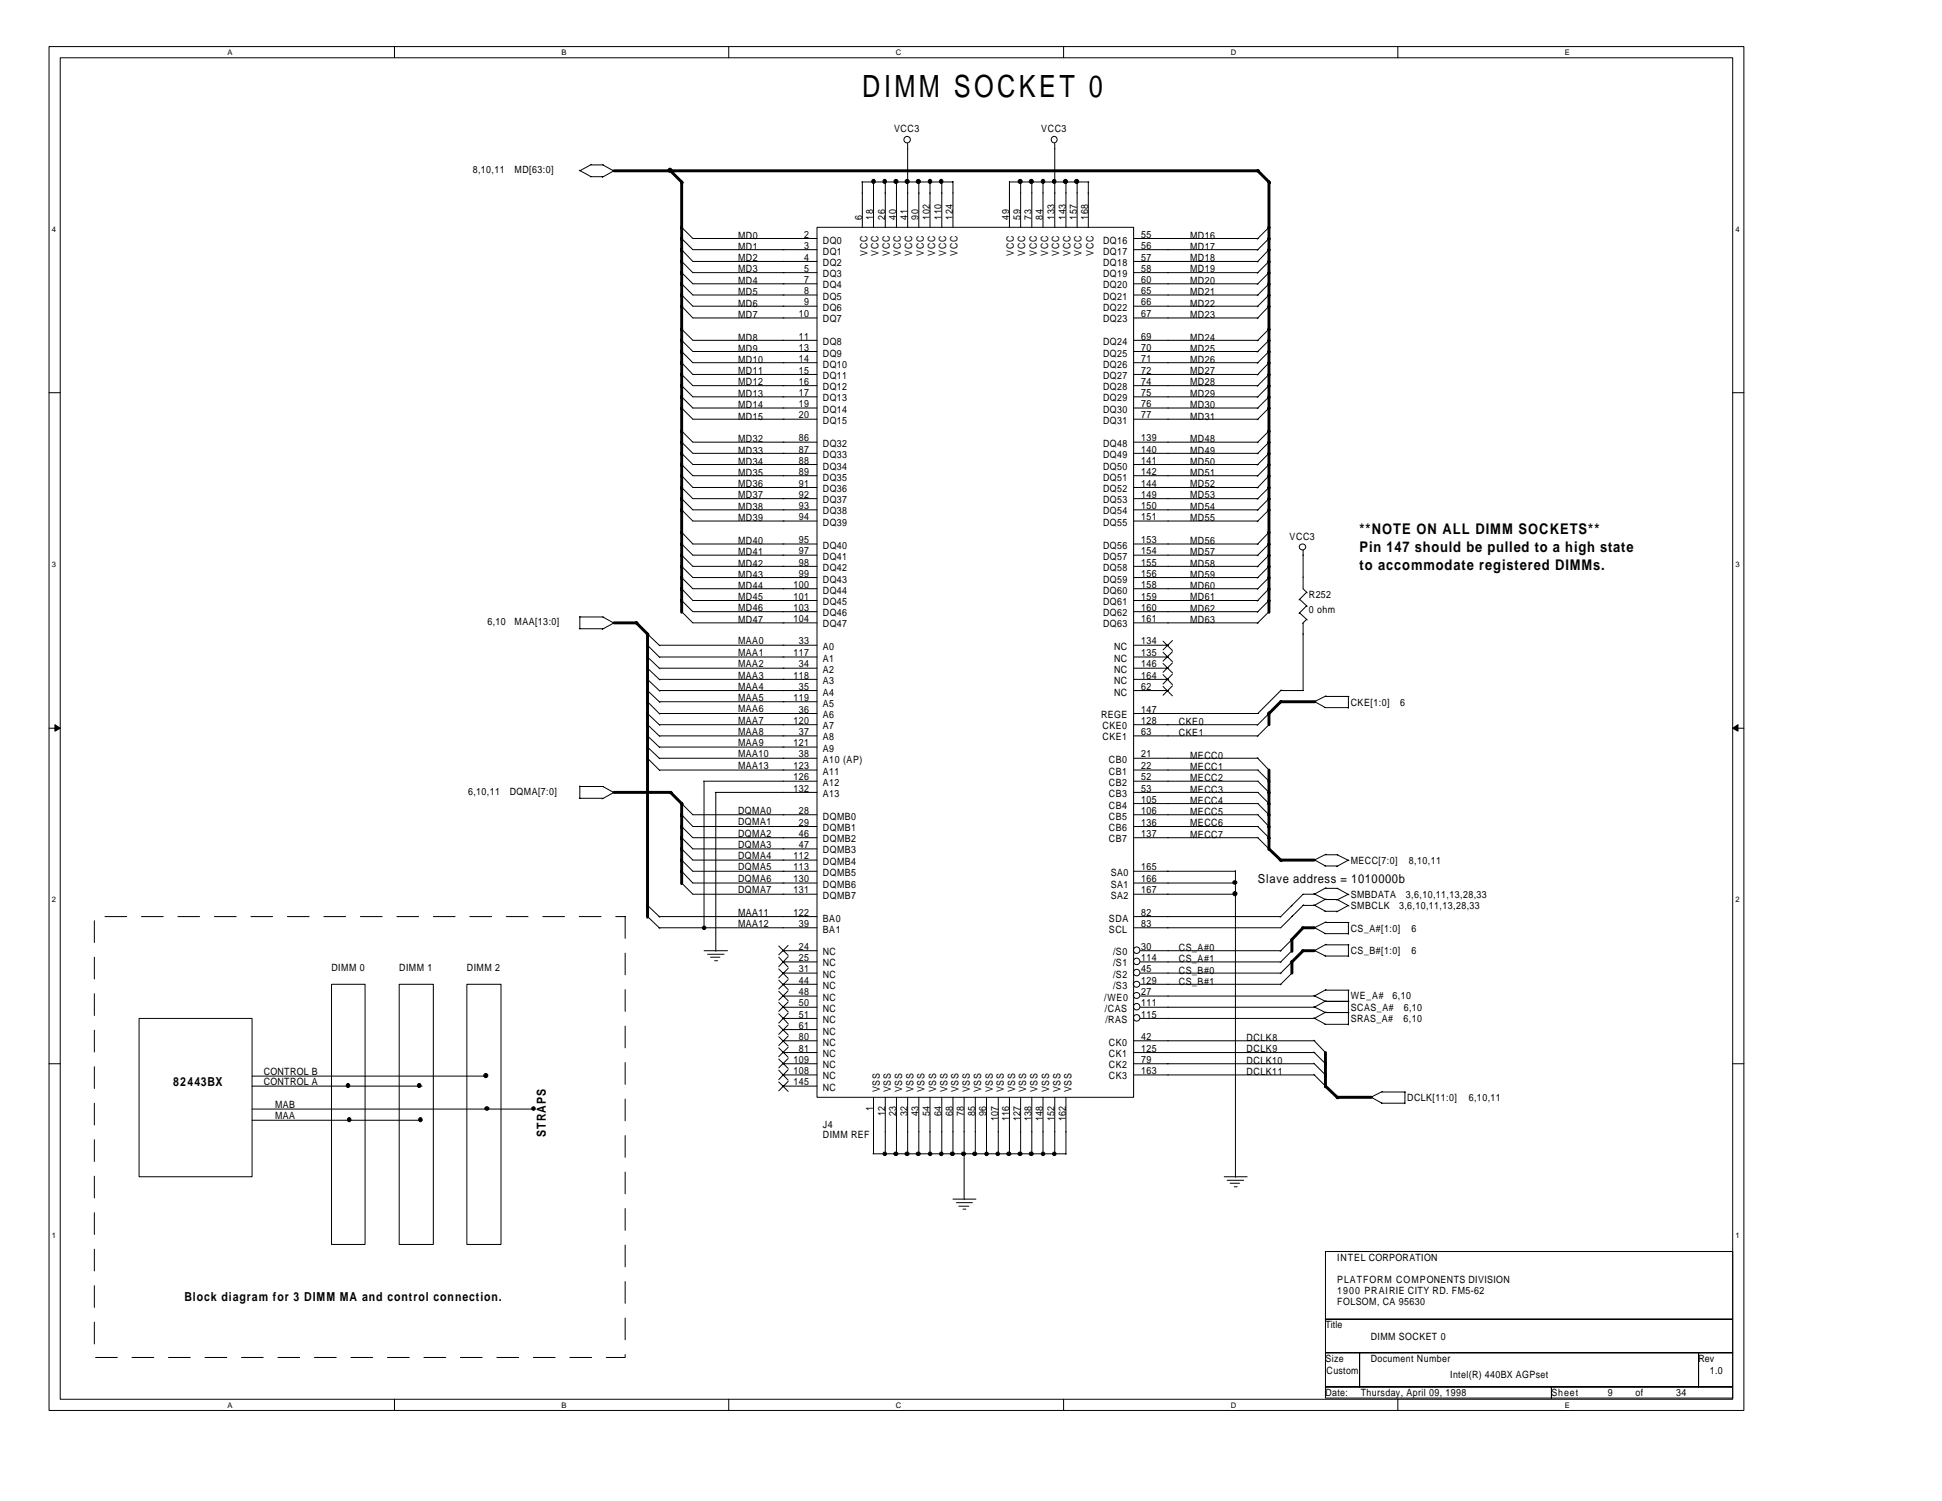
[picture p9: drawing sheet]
<svg xmlns="http://www.w3.org/2000/svg" width="279mm" height="216mm" viewBox="0 0 279 216" stroke-linecap="round" stroke-linejoin="round" font-family="sans-serif">
<defs><g id="words">
<text font-size="4.4" x="124.1" y="14">DIMM SOCKET 0</text>
<g font-size="2.1">
<text x="195.6" y="76.9">**NOTE ON ALL DIMM SOCKETS**</text>
<text x="195.6" y="79.4">Pin 147 should be pulled to a high state</text>
<text x="195.6" y="81.9">to accommodate registered DIMMs.</text>
</g>
<g font-size="1.8">
<text x="181" y="127">Slave address = 1010000b</text>
<text x="24.9" y="156.2">82443BX</text>
<text x="78.5" y="163.6" transform="rotate(-90 78.5 163.6)">STRAPS</text>
<text x="26.5" y="187.1">Block diagram for 3 DIMM MA and control connection.</text>
</g>
<g font-size="1.4">
<text x="128.6" y="19">VCC3</text>
<text x="149.8" y="19">VCC3</text>
<text x="68" y="24.9">8,10,11</text>
<text x="74" y="24.9">MD[63:0]</text>
<text x="106.2" y="34.4">MD0</text>
<text x="106.2" y="36">MD1</text>
<text x="115.7" y="34.2">2</text>
<text x="115.7" y="35.8">3</text>
<text x="118.4" y="35">DQ0</text>
<text x="124" y="31.6" transform="rotate(-90 124 31.6)">6</text>
<text x="125.6" y="31.6" transform="rotate(-90 125.6 31.6)">18</text>
<text x="127.3" y="31.6" transform="rotate(-90 127.3 31.6)">26</text>
<text x="128.9" y="31.6" transform="rotate(-90 128.9 31.6)">40</text>
<text x="130.6" y="31.6" transform="rotate(-90 130.6 31.6)">41</text>
<text x="132.2" y="31.6" transform="rotate(-90 132.2 31.6)">90</text>
<text x="133.8" y="31.6" transform="rotate(-90 133.8 31.6)">102</text>
<text x="135.5" y="31.6" transform="rotate(-90 135.5 31.6)">110</text>
<text x="137.1" y="31.6" transform="rotate(-90 137.1 31.6)">124</text>
<text x="145.2" y="31.6" transform="rotate(-90 145.2 31.6)">49</text>
<text x="146.8" y="31.6" transform="rotate(-90 146.8 31.6)">59</text>
<text x="148.4" y="31.6" transform="rotate(-90 148.4 31.6)">73</text>
<text x="150" y="31.6" transform="rotate(-90 150 31.6)">84</text>
<text x="151.7" y="31.6" transform="rotate(-90 151.7 31.6)">133</text>
<text x="153.3" y="31.6" transform="rotate(-90 153.3 31.6)">143</text>
<text x="154.9" y="31.6" transform="rotate(-90 154.9 31.6)">157</text>
<text x="156.6" y="31.6" transform="rotate(-90 156.6 31.6)">168</text>
<text x="158.7" y="35">DQ16</text>
<text x="164.2" y="34.2">55</text>
<text x="164.2" y="35.8">56</text>
<text x="171.2" y="34.4">MD16</text>
<text x="171.2" y="36">MD17</text>
<text x="106.2" y="40.9">MD4</text>
<text x="106.2" y="37.6">MD2</text>
<text x="106.2" y="39.2">MD3</text>
<text x="115.7" y="37.5">4</text>
<text x="115.7" y="39.1">5</text>
<text x="115.7" y="40.7">7</text>
<text x="118.4" y="36.6">DQ1</text>
<text x="118.4" y="38.3">DQ2</text>
<text x="118.4" y="39.9">DQ3</text>
<text x="118.4" y="41.5">DQ4</text>
<text x="124.8" y="36.8" transform="rotate(-90 124.8 36.8)">VCC</text>
<text x="126.4" y="36.8" transform="rotate(-90 126.4 36.8)">VCC</text>
<text x="128" y="36.8" transform="rotate(-90 128 36.8)">VCC</text>
<text x="129.6" y="36.8" transform="rotate(-90 129.6 36.8)">VCC</text>
<text x="131.2" y="36.8" transform="rotate(-90 131.2 36.8)">VCC</text>
<text x="132.9" y="36.8" transform="rotate(-90 132.9 36.8)">VCC</text>
<text x="134.5" y="36.8" transform="rotate(-90 134.5 36.8)">VCC</text>
<text x="136.1" y="36.8" transform="rotate(-90 136.1 36.8)">VCC</text>
<text x="137.8" y="36.8" transform="rotate(-90 137.8 36.8)">VCC</text>
<text x="145.9" y="36.8" transform="rotate(-90 145.9 36.8)">VCC</text>
<text x="147.5" y="36.8" transform="rotate(-90 147.5 36.8)">VCC</text>
<text x="149.2" y="36.8" transform="rotate(-90 149.2 36.8)">VCC</text>
<text x="150.8" y="36.8" transform="rotate(-90 150.8 36.8)">VCC</text>
<text x="152.4" y="36.8" transform="rotate(-90 152.4 36.8)">VCC</text>
<text x="154" y="36.8" transform="rotate(-90 154 36.8)">VCC</text>
<text x="155.6" y="36.8" transform="rotate(-90 155.6 36.8)">VCC</text>
<text x="157.3" y="36.8" transform="rotate(-90 157.3 36.8)">VCC</text>
<text x="158.7" y="36.6">DQ17</text>
<text x="158.7" y="38.3">DQ18</text>
<text x="158.7" y="39.9">DQ19</text>
<text x="158.7" y="41.5">DQ20</text>
<text x="164.2" y="37.5">57</text>
<text x="164.2" y="39.1">58</text>
<text x="164.2" y="40.7">60</text>
<text x="171.2" y="37.6">MD18</text>
<text x="171.2" y="39.2">MD19</text>
<text x="171.2" y="40.9">MD20</text>
<text x="106.2" y="42.5">MD5</text>
<text x="106.2" y="44.1">MD6</text>
<text x="106.2" y="45.7">MD7</text>
<text x="114.9" y="45.6">10</text>
<text x="115.7" y="42.3">8</text>
<text x="115.7" y="43.9">9</text>
<text x="118.4" y="43.2">DQ5</text>
<text x="118.4" y="44.8">DQ6</text>
<text x="118.4" y="46.4">DQ7</text>
<text x="158.7" y="43.2">DQ21</text>
<text x="158.7" y="44.8">DQ22</text>
<text x="158.7" y="46.4">DQ23</text>
<text x="164.2" y="42.3">65</text>
<text x="164.2" y="43.9">66</text>
<text x="164.2" y="45.6">67</text>
<text x="171.2" y="45.7">MD23</text>
<text x="171.2" y="42.5">MD21</text>
<text x="171.2" y="44.1">MD22</text>
<text x="106.2" y="53.8">MD11</text>
<text x="106.2" y="50.6">MD9</text>
<text x="106.2" y="49">MD8</text>
<text x="106.2" y="52.2">MD10</text>
<text x="114.9" y="48.8">11</text>
<text x="114.9" y="50.4">13</text>
<text x="114.9" y="52.1">14</text>
<text x="114.9" y="53.8">15</text>
<text x="118.4" y="49.6">DQ8</text>
<text x="118.4" y="51.3">DQ9</text>
<text x="118.4" y="52.9">DQ10</text>
<text x="158.7" y="49.6">DQ24</text>
<text x="158.7" y="51.3">DQ25</text>
<text x="158.7" y="52.9">DQ26</text>
<text x="164.2" y="48.8">69</text>
<text x="164.2" y="50.4">70</text>
<text x="164.2" y="52.1">71</text>
<text x="164.2" y="53.8">72</text>
<text x="171.2" y="50.6">MD25</text>
<text x="171.2" y="49">MD24</text>
<text x="171.2" y="53.8">MD27</text>
<text x="171.2" y="52.2">MD26</text>
<text x="106.2" y="55.4">MD12</text>
<text x="106.2" y="57.1">MD13</text>
<text x="106.2" y="58.7">MD14</text>
<text x="114.9" y="55.4">16</text>
<text x="114.9" y="57">17</text>
<text x="114.9" y="58.6">19</text>
<text x="118.4" y="54.5">DQ11</text>
<text x="118.4" y="56.1">DQ12</text>
<text x="118.4" y="57.7">DQ13</text>
<text x="118.4" y="59.4">DQ14</text>
<text x="158.7" y="54.5">DQ27</text>
<text x="158.7" y="56.1">DQ28</text>
<text x="158.7" y="57.7">DQ29</text>
<text x="158.7" y="59.4">DQ30</text>
<text x="164.2" y="55.4">74</text>
<text x="164.2" y="57">75</text>
<text x="164.2" y="58.6">76</text>
<text x="171.2" y="57.1">MD29</text>
<text x="171.2" y="55.4">MD28</text>
<text x="171.2" y="58.7">MD30</text>
<text x="106.2" y="60.4">MD15</text>
<text x="106.2" y="63.6">MD32</text>
<text x="106.2" y="65.3">MD33</text>
<text x="114.9" y="60.2">20</text>
<text x="114.9" y="63.5">86</text>
<text x="114.9" y="65.1">87</text>
<text x="118.4" y="61">DQ15</text>
<text x="118.4" y="64.3">DQ32</text>
<text x="118.4" y="65.9">DQ33</text>
<text x="158.7" y="61">DQ31</text>
<text x="158.7" y="64.3">DQ48</text>
<text x="158.7" y="65.9">DQ49</text>
<text x="164.2" y="60.2">77</text>
<text x="164.2" y="63.5">139</text>
<text x="164.2" y="65.1">140</text>
<text x="171.2" y="65.3">MD49</text>
<text x="171.2" y="60.4">MD31</text>
<text x="171.2" y="63.6">MD48</text>
<text x="106.2" y="68.5">MD35</text>
<text x="106.2" y="66.9">MD34</text>
<text x="106.2" y="71.7">MD37</text>
<text x="106.2" y="70.1">MD36</text>
<text x="114.9" y="66.7">88</text>
<text x="114.9" y="68.3">89</text>
<text x="114.9" y="70">91</text>
<text x="114.9" y="71.6">92</text>
<text x="118.4" y="67.6">DQ34</text>
<text x="118.4" y="69.2">DQ35</text>
<text x="118.4" y="70.8">DQ36</text>
<text x="158.7" y="67.6">DQ50</text>
<text x="158.7" y="69.2">DQ51</text>
<text x="158.7" y="70.8">DQ52</text>
<text x="164.2" y="66.7">141</text>
<text x="164.2" y="68.3">142</text>
<text x="164.2" y="70">144</text>
<text x="164.2" y="71.6">149</text>
<text x="171.2" y="70.1">MD52</text>
<text x="171.2" y="66.9">MD50</text>
<text x="171.2" y="68.5">MD51</text>
<text x="171.2" y="71.7">MD53</text>
<text x="106.2" y="73.4">MD38</text>
<text x="106.2" y="75">MD39</text>
<text x="114.9" y="73.2">93</text>
<text x="114.9" y="74.8">94</text>
<text x="118.4" y="72.4">DQ37</text>
<text x="118.4" y="74">DQ38</text>
<text x="118.4" y="75.7">DQ39</text>
<text x="158.7" y="72.4">DQ53</text>
<text x="158.7" y="74">DQ54</text>
<text x="158.7" y="75.7">DQ55</text>
<text x="164.2" y="73.2">150</text>
<text x="164.2" y="74.8">151</text>
<text x="171.2" y="75">MD55</text>
<text x="171.2" y="73.4">MD54</text>
<text x="185.5" y="77.6">VCC3</text>
<text x="106.2" y="78.2">MD40</text>
<text x="106.2" y="81.5">MD42</text>
<text x="106.2" y="83.1">MD43</text>
<text x="106.2" y="79.8">MD41</text>
<text x="114.9" y="78.1">95</text>
<text x="114.9" y="79.7">97</text>
<text x="114.9" y="81.4">98</text>
<text x="114.9" y="83">99</text>
<text x="118.4" y="78.9">DQ40</text>
<text x="118.4" y="80.5">DQ41</text>
<text x="118.4" y="82.1">DQ42</text>
<text x="118.4" y="83.8">DQ43</text>
<text x="158.7" y="78.9">DQ56</text>
<text x="158.7" y="80.5">DQ57</text>
<text x="158.7" y="82.1">DQ58</text>
<text x="158.7" y="83.8">DQ59</text>
<text x="164.2" y="78.1">153</text>
<text x="164.2" y="79.7">154</text>
<text x="164.2" y="81.4">155</text>
<text x="164.2" y="83">156</text>
<text x="171.2" y="79.8">MD57</text>
<text x="171.2" y="81.5">MD58</text>
<text x="171.2" y="78.2">MD56</text>
<text x="171.2" y="83.1">MD59</text>
<text x="70.1" y="89.9">6,10</text>
<text x="74" y="89.9">MAA[13:0]</text>
<text x="106.2" y="89.7">MD47</text>
<text x="106.2" y="86.3">MD45</text>
<text x="106.2" y="88">MD46</text>
<text x="106.2" y="84.7">MD44</text>
<text x="114.2" y="84.6">100</text>
<text x="114.2" y="86.3">101</text>
<text x="114.2" y="87.9">103</text>
<text x="114.2" y="89.5">104</text>
<text x="118.4" y="85.4">DQ44</text>
<text x="118.4" y="87">DQ45</text>
<text x="118.4" y="88.6">DQ46</text>
<text x="158.7" y="85.4">DQ60</text>
<text x="158.7" y="87">DQ61</text>
<text x="158.7" y="88.6">DQ62</text>
<text x="164.2" y="84.6">158</text>
<text x="164.2" y="86.3">159</text>
<text x="164.2" y="87.9">160</text>
<text x="164.2" y="89.5">161</text>
<text x="171.2" y="88">MD62</text>
<text x="171.2" y="89.6">MD63</text>
<text x="171.2" y="84.7">MD60</text>
<text x="171.2" y="86.3">MD61</text>
<text x="188.3" y="86">R252</text>
<text x="188.3" y="88.1">0 ohm</text>
<text x="106.2" y="94.3">MAA1</text>
<text x="106.2" y="96">MAA2</text>
<text x="106.2" y="92.7">MAA0</text>
<text x="114.2" y="94.4">117</text>
<text x="114.9" y="92.7">33</text>
<text x="118.4" y="93.5">A0</text>
<text x="118.4" y="95.2">A1</text>
<text x="118.4" y="90.2">DQ47</text>
<text x="158.7" y="90.2">DQ63</text>
<text x="160.3" y="93.5">NC</text>
<text x="160.3" y="95.2">NC</text>
<text x="164.2" y="92.7">134</text>
<text x="164.2" y="94.4">135</text>
<text x="106.2" y="97.6">MAA3</text>
<text x="106.2" y="100.8">MAA5</text>
<text x="106.2" y="99.2">MAA4</text>
<text x="114.2" y="97.6">118</text>
<text x="114.2" y="100.8">119</text>
<text x="114.9" y="96">34</text>
<text x="114.9" y="99.2">35</text>
<text x="118.4" y="96.8">A2</text>
<text x="118.4" y="98.4">A3</text>
<text x="118.4" y="100.1">A4</text>
<text x="118.4" y="101.7">A5</text>
<text x="160.3" y="98.4">NC</text>
<text x="160.3" y="100.1">NC</text>
<text x="160.3" y="96.8">NC</text>
<text x="164.2" y="97.6">164</text>
<text x="164.2" y="99.2">62</text>
<text x="164.2" y="96">146</text>
<text x="194.3" y="101.5">CKE[1:0]</text>
<text x="201.5" y="101.5">6</text>
<text x="106.2" y="107.3">MAA9</text>
<text x="106.2" y="104.1">MAA7</text>
<text x="106.2" y="102.4">MAA6</text>
<text x="106.2" y="105.7">MAA8</text>
<text x="114.2" y="104.1">120</text>
<text x="114.2" y="107.3">121</text>
<text x="114.9" y="102.5">36</text>
<text x="114.9" y="105.7">37</text>
<text x="118.4" y="103.3">A6</text>
<text x="118.4" y="104.9">A7</text>
<text x="118.4" y="106.5">A8</text>
<text x="158.4" y="103.3">REGE</text>
<text x="158.6" y="106.5">CKE1</text>
<text x="158.6" y="104.9">CKE0</text>
<text x="164.2" y="102.5">147</text>
<text x="164.2" y="105.7">63</text>
<text x="164.2" y="104.1">128</text>
<text x="169.6" y="105.9">CKE1</text>
<text x="169.6" y="104.2">CKE0</text>
<text x="106.2" y="109">MAA10</text>
<text x="106.2" y="110.6">MAA13</text>
<text x="114.2" y="113.9">132</text>
<text x="114.2" y="110.6">123</text>
<text x="114.2" y="112.3">126</text>
<text x="114.9" y="109">38</text>
<text x="118.4" y="108.2">A9</text>
<text x="118.4" y="109.8">A10 (AP)</text>
<text x="118.4" y="111.4">A11</text>
<text x="118.4" y="113">A12</text>
<text x="159.5" y="111.4">CB1</text>
<text x="159.5" y="113">CB2</text>
<text x="159.5" y="109.8">CB0</text>
<text x="164.2" y="110.6">22</text>
<text x="164.2" y="112.3">52</text>
<text x="164.2" y="113.9">53</text>
<text x="164.2" y="109">21</text>
<text x="171.2" y="110.7">MECC1</text>
<text x="171.2" y="109.1">MECC0</text>
<text x="171.2" y="112.3">MECC2</text>
<text x="67.3" y="114.3">6,10,11</text>
<text x="73.3" y="114.3">DQMA[7:0]</text>
<text x="106.2" y="118.7">DQMA1</text>
<text x="106.2" y="117.1">DQMA0</text>
<text x="114.9" y="117.1">28</text>
<text x="114.9" y="118.8">29</text>
<text x="118.4" y="117.9">DQMB0</text>
<text x="118.4" y="119.5">DQMB1</text>
<text x="118.4" y="114.6">A13</text>
<text x="159.5" y="116.3">CB4</text>
<text x="159.5" y="117.9">CB5</text>
<text x="159.5" y="114.6">CB3</text>
<text x="159.5" y="119.5">CB6</text>
<text x="164.2" y="115.5">105</text>
<text x="164.2" y="117.1">106</text>
<text x="164.2" y="118.8">136</text>
<text x="171.2" y="115.6">MECC4</text>
<text x="171.2" y="117.3">MECC5</text>
<text x="171.2" y="118.9">MECC6</text>
<text x="171.2" y="114">MECC3</text>
<text x="106.2" y="120.4">DQMA2</text>
<text x="106.2" y="123.6">DQMA4</text>
<text x="106.2" y="125.2">DQMA5</text>
<text x="106.2" y="122">DQMA3</text>
<text x="114.2" y="123.6">112</text>
<text x="114.2" y="125.2">113</text>
<text x="114.9" y="120.4">46</text>
<text x="114.9" y="122">47</text>
<text x="118.4" y="121.1">DQMB2</text>
<text x="118.4" y="122.8">DQMB3</text>
<text x="118.4" y="124.4">DQMB4</text>
<text x="159.5" y="121.1">CB7</text>
<text x="164.2" y="120.4">137</text>
<text x="164.2" y="125.2">165</text>
<text x="171.2" y="120.5">MECC7</text>
<text x="194.3" y="124.3">MECC[7:0]</text>
<text x="202.7" y="124.3">8,10,11</text>
<text x="106.2" y="128.5">DQMA7</text>
<text x="106.2" y="126.8">DQMA6</text>
<text x="106.2" y="131.7">MAA11</text>
<text x="114.2" y="126.9">130</text>
<text x="114.2" y="128.5">131</text>
<text x="114.2" y="131.7">122</text>
<text x="118.4" y="126.1">DQMB5</text>
<text x="118.4" y="127.7">DQMB6</text>
<text x="118.4" y="129.3">DQMB7</text>
<text x="159.8" y="126.1">SA0</text>
<text x="159.8" y="127.7">SA1</text>
<text x="159.8" y="129.3">SA2</text>
<text x="164.2" y="126.9">166</text>
<text x="164.2" y="128.5">167</text>
<text x="164.2" y="131.7">82</text>
<text x="194.3" y="129.1">SMBDATA</text>
<text x="194.3" y="130.7">SMBCLK</text>
<text x="201.3" y="130.7">3,6,10,11,13,28,33</text>
<text x="202.3" y="129.1">3,6,10,11,13,28,33</text>
<text x="106.2" y="133.3">MAA12</text>
<text x="114.9" y="136.6">24</text>
<text x="114.9" y="133.3">39</text>
<text x="118.4" y="137.4">NC</text>
<text x="118.4" y="132.6">BA0</text>
<text x="118.4" y="134.2">BA1</text>
<text x="159.5" y="132.6">SDA</text>
<text x="159.5" y="134.2">SCL</text>
<text x="160.1" y="137.4">/S0</text>
<text x="164.2" y="136.6">30</text>
<text x="164.2" y="133.3">83</text>
<text x="169.6" y="136.7">CS_A#0</text>
<text x="194.3" y="134">CS_A#[1:0]</text>
<text x="194.3" y="137.2">CS_B#[1:0]</text>
<text x="203.1" y="134">6</text>
<text x="203.1" y="137.2">6</text>
<text x="47.7" y="139.7">DIMM 0</text>
<text x="57.4" y="139.7">DIMM 1</text>
<text x="67.2" y="139.7">DIMM 2</text>
<text x="114.9" y="138.2">25</text>
<text x="114.9" y="139.9">31</text>
<text x="114.9" y="143.2">48</text>
<text x="114.9" y="141.5">44</text>
<text x="118.4" y="139">NC</text>
<text x="118.4" y="140.7">NC</text>
<text x="118.4" y="143.9">NC</text>
<text x="118.4" y="142.3">NC</text>
<text x="158.9" y="143.9">/WE0</text>
<text x="160.1" y="139">/S1</text>
<text x="160.1" y="140.7">/S2</text>
<text x="160.1" y="142.3">/S3</text>
<text x="164.2" y="143.2">27</text>
<text x="164.2" y="138.2">114</text>
<text x="164.2" y="139.9">45</text>
<text x="164.2" y="141.5">129</text>
<text x="169.6" y="140">CS_B#0</text>
<text x="169.6" y="141.6">CS_B#1</text>
<text x="169.6" y="138.4">CS_A#1</text>
<text x="194.3" y="143.8">WE_A#</text>
<text x="200.3" y="143.8">6,10</text>
<text x="114.9" y="149.6">80</text>
<text x="114.9" y="148">61</text>
<text x="114.9" y="144.8">50</text>
<text x="114.9" y="146.4">51</text>
<text x="118.4" y="148.8">NC</text>
<text x="118.4" y="145.5">NC</text>
<text x="118.4" y="147.1">NC</text>
<text x="158.9" y="145.5">/CAS</text>
<text x="159" y="147.1">/RAS</text>
<text x="164.2" y="144.8">111</text>
<text x="164.2" y="146.4">115</text>
<text x="164.2" y="149.6">42</text>
<text x="179.4" y="149.8">DCLK8</text>
<text x="194.3" y="147">SRAS_A#</text>
<text x="194.3" y="145.4">SCAS_A#</text>
<text x="201.9" y="147">6,10</text>
<text x="202" y="145.4">6,10</text>
<text x="38" y="154.7">CONTROL B</text>
<text x="114.2" y="154.5">108</text>
<text x="114.2" y="152.9">109</text>
<text x="114.9" y="151.3">81</text>
<text x="118.4" y="155.3">NC</text>
<text x="118.4" y="153.7">NC</text>
<text x="118.4" y="150.4">NC</text>
<text x="118.4" y="152">NC</text>
<text x="159.5" y="150.4">CK0</text>
<text x="159.5" y="152">CK1</text>
<text x="159.5" y="153.7">CK2</text>
<text x="159.5" y="155.3">CK3</text>
<text x="164.2" y="151.3">125</text>
<text x="164.2" y="152.9">79</text>
<text x="164.2" y="154.5">163</text>
<text x="179.4" y="153">DCLK10</text>
<text x="179.4" y="151.4">DCLK9</text>
<text x="179.4" y="154.7">DCLK11</text>
<text x="38" y="156.1">CONTROL A</text>
<text x="39.6" y="161">MAA</text>
<text x="39.6" y="159.3">MAB</text>
<text x="114.2" y="156.1">145</text>
<text x="118.4" y="157">NC</text>
<text x="125.6" y="159.8" transform="rotate(-90 125.6 159.8)">1</text>
<text x="126.6" y="157.1" transform="rotate(-90 126.6 157.1)">VSS</text>
<text x="127.3" y="160.5" transform="rotate(-90 127.3 160.5)">12</text>
<text x="128.2" y="157.1" transform="rotate(-90 128.2 157.1)">VSS</text>
<text x="128.9" y="160.5" transform="rotate(-90 128.9 160.5)">23</text>
<text x="129.8" y="157.1" transform="rotate(-90 129.8 157.1)">VSS</text>
<text x="130.6" y="160.5" transform="rotate(-90 130.6 160.5)">32</text>
<text x="131.4" y="157.1" transform="rotate(-90 131.4 157.1)">VSS</text>
<text x="132.2" y="160.5" transform="rotate(-90 132.2 160.5)">43</text>
<text x="133" y="157.1" transform="rotate(-90 133 157.1)">VSS</text>
<text x="133.8" y="160.5" transform="rotate(-90 133.8 160.5)">54</text>
<text x="134.7" y="157.1" transform="rotate(-90 134.7 157.1)">VSS</text>
<text x="135.5" y="160.5" transform="rotate(-90 135.5 160.5)">64</text>
<text x="136.3" y="157.1" transform="rotate(-90 136.3 157.1)">VSS</text>
<text x="137.1" y="160.5" transform="rotate(-90 137.1 160.5)">68</text>
<text x="137.9" y="157.1" transform="rotate(-90 137.9 157.1)">VSS</text>
<text x="138.7" y="160.5" transform="rotate(-90 138.7 160.5)">78</text>
<text x="139.5" y="157.1" transform="rotate(-90 139.5 157.1)">VSS</text>
<text x="140.3" y="160.5" transform="rotate(-90 140.3 160.5)">85</text>
<text x="141.1" y="157.1" transform="rotate(-90 141.1 157.1)">VSS</text>
<text x="141.9" y="160.5" transform="rotate(-90 141.9 160.5)">96</text>
<text x="142.8" y="157.1" transform="rotate(-90 142.8 157.1)">VSS</text>
<text x="143.6" y="161.3" transform="rotate(-90 143.6 161.3)">107</text>
<text x="144.4" y="157.1" transform="rotate(-90 144.4 157.1)">VSS</text>
<text x="145.2" y="161.3" transform="rotate(-90 145.2 161.3)">116</text>
<text x="146.1" y="157.1" transform="rotate(-90 146.1 157.1)">VSS</text>
<text x="146.8" y="161.3" transform="rotate(-90 146.8 161.3)">127</text>
<text x="147.7" y="157.1" transform="rotate(-90 147.7 157.1)">VSS</text>
<text x="148.4" y="161.3" transform="rotate(-90 148.4 161.3)">138</text>
<text x="149.3" y="157.1" transform="rotate(-90 149.3 157.1)">VSS</text>
<text x="150" y="161.3" transform="rotate(-90 150 161.3)">148</text>
<text x="151" y="157.1" transform="rotate(-90 151 157.1)">VSS</text>
<text x="151.7" y="161.3" transform="rotate(-90 151.7 161.3)">152</text>
<text x="152.6" y="157.1" transform="rotate(-90 152.6 157.1)">VSS</text>
<text x="153.3" y="161.3" transform="rotate(-90 153.3 161.3)">162</text>
<text x="154.2" y="157.1" transform="rotate(-90 154.2 157.1)">VSS</text>
<text x="202.5" y="158.4">DCLK[11:0]</text>
<text x="211.3" y="158.4">6,10,11</text>
<text x="118.4" y="162.3">J4</text>
<text x="118.4" y="163.7">DIMM REF</text>
<text x="192.4" y="181.3">INTEL CORPORATION</text>
<text x="192.4" y="184.6">PLATFORM COMPONENTS DIVISION</text>
<text x="190.7" y="191.1">Title</text>
<text x="192.4" y="186.2">1900 PRAIRIE CITY RD. FM5-62</text>
<text x="192.4" y="187.8">FOLSOM, CA 95630</text>
<text x="190.7" y="195.9">Size</text>
<text x="190.9" y="197.6">Custom</text>
<text x="197.2" y="195.9">Document Number</text>
<text x="197.2" y="192.7">DIMM SOCKET 0</text>
<text x="244.4" y="195.9">Rev</text>
<text x="246" y="197.6">1.0</text>
<text x="190.7" y="200.8">Date:</text>
<text x="195.8" y="200.8">Thursday, April 09, 1998</text>
<text x="208.6" y="198.2">Intel(R) 440BX AGPset</text>
<text x="223.2" y="200.8">Sheet</text>
<text x="231.3" y="200.8">9</text>
<text x="235.3" y="200.8">of</text>
<text x="241.2" y="200.8">34</text>
</g>
<g font-size="1.1">
<text x="32.7" y="8">A</text>
<text x="80.8" y="8">B</text>
<text x="128.9" y="8">C</text>
<text x="177.1" y="8">D</text>
<text x="225.2" y="8">E</text>
<text x="7.5" y="33.4">4</text>
<text x="249.7" y="33.4">4</text>
<text x="7.5" y="81.5">3</text>
<text x="249.7" y="81.5">3</text>
<text x="7.5" y="129.8">2</text>
<text x="249.7" y="129.8">2</text>
<text x="7.5" y="178.1">1</text>
<text x="249.7" y="178.1">1</text>
<text x="32.7" y="202.5">A</text>
<text x="80.8" y="202.5">B</text>
<text x="128.9" y="202.5">C</text>
<text x="177.1" y="202.5">D</text>
<text x="225.2" y="202.5">E</text>
</g>
</g></defs>
<path d="M7.1 6.7h243.8v196.2h-243.8zM8.7 8.3h240.6v193h-240.6z" fill="none" stroke="#000" stroke-width=".14"/>
<g fill="#fff">
<path d="M32.7 7h.6v1.2h-.6z"/>
<path d="M32.7 201.5h.6v1.3h-.6z"/>
</g>
<path d="M56.8 6.7v1.6M56.8 201.3v1.6" fill="none" stroke="#000" stroke-width=".14"/>
<g fill="#fff">
<path d="M80.8 7h.7v1.2h-.7z"/>
<path d="M80.8 201.5h.7v1.3h-.7z"/>
</g>
<path d="M104.8 6.7v1.6M104.8 201.3v1.6" fill="none" stroke="#000" stroke-width=".14"/>
<g fill="#fff">
<path d="M128.9 7h.8v1.2h-.8z"/>
<path d="M128.9 201.5h.8v1.3h-.8z"/>
</g>
<path d="M153 6.7v1.6M153 201.3v1.6" fill="none" stroke="#000" stroke-width=".14"/>
<g fill="#fff">
<path d="M177.1 7h.7v1.2h-.7z"/>
<path d="M177.1 201.5h.7v1.3h-.7z"/>
</g>
<path d="M201.1 6.7v1.6M201.1 201.3v1.6" fill="none" stroke="#000" stroke-width=".14"/>
<g fill="#fff">
<path d="M225.2 7h.6v1.2h-.6z"/>
<path d="M225.2 201.5h.6v1.3h-.6z"/>
<path d="M7.5 32.4h.6v1.2h-.6z"/>
<path d="M249.7 32.4h.6v1.2h-.6z"/>
<path d="M7.5 80.5h.6v1.3h-.6z"/>
<path d="M249.7 80.5h.6v1.3h-.6z"/>
</g>
<path d="M7.1 56.5h1.6M249.3 56.5h1.6" fill="none" stroke="#000" stroke-width=".14"/>
<g fill="#fff">
<path d="M7.5 128.8h.6v1.3h-.6z"/>
<path d="M249.7 128.8h.6v1.3h-.6z"/>
</g>
<path d="M7.1 104.7h1.6M249.3 104.7h1.6" fill="none" stroke="#000" stroke-width=".14"/>
<g fill="#000" stroke="#000" stroke-width=".14">
<path d="M7.9 104.2l.8 .5-.8 .5z" fill-rule="evenodd"/>
<path d="M249.3 104.7l.7-.5v1z" fill-rule="evenodd"/>
</g>
<g fill="#fff">
<path d="M7.5 177.1h.6v1.2h-.6z"/>
<path d="M249.7 177.1h.6v1.2h-.6z"/>
</g>
<g fill="none" stroke="#000" stroke-width=".14">
<path d="M83.3 24.5l1.7 .9M84.9 25.4h1.8M85 23.7h1.8M85.1 23.6l-1.7 1M86.7 23.7l1.7 1M88.3 24.6l-1.7 .9M98 32.6l1.7 1.7h17.8M98 34.2l1.7 1.7h17.8M98 35.8l1.7 1.8h17.8M98 37.5l1.7 1.7h17.8M98 39.1l1.7 1.7h17.8M117.5 32.7h45.6v125.1h-45.6z"/>
<path d="M124 26.2h13.1M124.1 26.2v6.5M125.7 26.2v6.5M127.4 26.2v6.5M129 26.2v6.5M130.6 20.7v12M132.2 26.2v6.5M133.8 26.2v6.5M135.5 26.2v6.5M137.1 26.1v6.6M145.2 26.1v6.6M145.2 26.2h11.5"/>
<path d="M146.8 26.1v6.6M148.4 26.1v6.6M150.1 26.1v6.6M151.8 20.7v12M153.4 26.1v6.6M155 26.1v6.6M156.6 26.2v6.5M163.1 34.3h17.9M163.1 35.9h17.9M163.1 37.6h17.9M163.1 39.2h17.9M182.6 37.6l-1.7 1.7"/>
<path d="M182.6 34.3l-1.7 1.7M182.6 32.7l-1.7 1.7M182.6 39.2l-1.7 1.7M182.6 35.9l-1.7 1.8M98 40.7l1.7 1.7h17.8M98 42.3l1.7 1.7h17.8M98 44l1.7 1.7h17.8M98 47.3l1.7 1.7h17.8M98 48.9l1.7 1.7h17.8M98 50.5l1.7 1.7h17.8M98 52.1l1.7 1.8h17.8M98 53.8l1.7 1.7h17.8"/>
<path d="M98 55.4l1.7 1.7h17.8M98 57l1.7 1.7h17.8M98 58.6l1.7 1.7h17.8M163.1 40.8h17.9M163.1 42.4h17.9M163.1 44h17.9M163.1 45.7h17.9M163.1 49h17.9M163.1 50.6h17.9M163.1 52.2h17.9M163.1 53.9h17.9M163.1 55.5h17.9"/>
<path d="M163.1 57.1h17.9M163.1 58.7h17.9M182.6 55.5l-1.7 1.7M182.6 58.7l-1.7 1.7M182.6 52.2l-1.7 1.7M182.6 47.3l-1.7 1.7M182.6 40.8l-1.7 1.7M182.6 49l-1.7 1.6M182.6 53.9l-1.7 1.7M182.6 42.4l-1.7 1.7M182.6 44l-1.7 1.8M182.6 50.6l-1.7 1.7"/>
<path d="M182.6 57.1l-1.7 1.7M98 61.9l1.7 1.7h17.8M98 63.5l1.7 1.7h17.8M98 65.1l1.7 1.7h17.8M98 66.7l1.7 1.7h17.8M98 68.3l1.7 1.8h17.8M98 70l1.7 1.7h17.8M98 71.6l1.7 1.7h17.8M98 73.3l1.7 1.6h17.8M98 76.5l1.7 1.7h17.8M98 78.2l1.7 1.7h17.8M98 79.8l1.7 1.7h17.8"/>
<path d="M163.1 60.3h17.9M163.1 63.6h17.9M163.1 65.2h17.9M163.1 66.8h17.9M163.1 68.4h17.9M163.1 70.1h17.9M163.1 71.7h17.9M163.1 73.3h17.9M163.1 74.9h17.9M163.1 78.2h17.9M163.1 79.9h17.9M182.6 66.8l-1.7 1.7"/>
<path d="M182.6 70.1l-1.7 1.7M182.6 73.3l-1.7 1.7M182.6 79.9l-1.7 1.6M182.6 78.2l-1.7 1.7M182.6 68.4l-1.7 1.8M182.6 65.2l-1.7 1.7M182.6 62l-1.7 1.7M182.6 76.6l-1.7 1.7M182.6 63.6l-1.7 1.7M182.6 71.7l-1.7 1.7M187.5 79.2v5.5l.6 .6M83.3 90.4h3.4"/>
<path d="M83.4 88.7h3.4M83.4 88.7v1.7M86.7 88.7l1.7 1M88.3 89.6l-1.7 .9M93.2 94.5l1.7 1.7M93.2 92.8l1.7 1.8M93.2 91.2l1.7 1.7M93.2 99.3l1.7 1.7M93.2 96.1l1.7 1.7M93.2 97.7l1.7 1.7M94.9 97.7h22.6M94.9 99.3h22.6"/>
<path d="M94.9 96.1h22.6M94.9 92.8h22.6M94.9 94.5h22.6M98 81.4l1.7 1.7h17.8M98 83l1.7 1.7h17.8M98 84.6l1.7 1.8h17.8M98 86.3l1.7 1.7h17.8M98 87.9l1.7 1.7h17.8M163.1 97.7h5M163.1 99.3h5M163.1 96.1h5M163.1 92.8h5"/>
<path d="M163.1 94.5h5M163.1 81.5h17.9M163.1 83.1h17.9M163.1 84.7h17.9M163.1 86.4h17.9M163.1 88h17.9M163.1 89.6h17.9M167.3 97l1.4 1.5M167.3 98.7l1.4 1.4M167.3 95.4l1.4 1.4M167.3 92.2l1.4 1.4M167.3 93.8l1.4 1.4"/>
<path d="M168.7 93.7l-1.4 1.4M168.7 97l-1.4 1.4M168.7 95.3l-1.4 1.4M168.7 98.7l-1.4 1.3M168.7 92.1l-1.4 1.4M182.6 81.5l-1.7 1.7M182.6 86.4l-1.7 1.7M182.6 84.7l-1.7 1.8M182.6 83.1l-1.7 1.7M182.6 88l-1.7 1.7M184.3 99.3h3.3M184.3 99.2l-3.3 3.4"/>
<path d="M187 86.2l1.1 1M187 88.2l1.1 1M187.5 89.6v9.7M188 85.2l-1.1 1.1M188 87.1l-1.1 1.1M188 89.1l-.6 .6M83.3 114.8h3.4M83.4 113v1.8M83.4 113.1h3.4M86.7 113.1l1.7 1M88.3 114l-1.7 .9M93.2 102.6l1.7 1.7"/>
<path d="M93.2 100.9l1.7 1.8M93.2 109.1l1.7 1.7M93.2 107.5l1.7 1.6M93.2 105.8l1.7 1.7M93.2 104.2l1.7 1.7M94.9 110.8h22.6M94.9 105.8h22.6M94.9 102.6h22.6M94.9 104.2h22.6M94.9 100.9h22.6M94.9 107.5h22.6M94.9 109.1h22.6"/>
<path d="M98 115.5l1.7 1.7h17.8M98 117.1l1.7 1.8h17.8M98 118.8l1.7 1.7h17.8M101.2 112.4h16.3M101.3 112.4v21.1M102.9 114h14.6M103 114v22.8M163.1 110.8h17.9M163.1 115.6h17.9M163.1 117.2h17.9M163.1 118.9h17.9M163.1 105.8h17.9"/>
<path d="M163.1 102.6h17.9M163.1 112.4h17.9M163.1 114h17.9M163.1 104.2h17.9M163.1 109.1h17.9M180.9 109l1.7 1.8M181 117.2l1.7 1.8M181 115.6l1.7 1.7M181 114l1.7 1.7M181 112.4l1.7 1.7M181 110.8l1.7 1.7M181 118.9l1.7 1.7"/>
<path d="M182.6 102.6l-1.7 1.7M182.6 104.2l-1.7 1.7M189 100.9l1.7 .9M190.6 101.8h3.4M190.7 100.2h3.4M190.8 100.1l-1.7 .8M194 100.2v1.7M93.2 130.2l1.7 1.7M93.2 131.8l1.7 1.7M94.8 131.8h22.7M94.8 133.4h22.7M98 122l1.7 1.7h17.8"/>
<path d="M98 120.4l1.7 1.7h17.8M98 123.6l1.7 1.7h17.8M98 125.2l1.7 1.8h17.8M98 126.9l1.7 1.7h17.8M101.3 136.8h3.4M101.8 137.3h2.4M102.2 137.7h1.4M102.8 138.2h.4M112 136.1l1.4 1.3M112 137.7l1.4 1.4M112 139.4l1.4 1.3M112.6 136.8h4.9"/>
<path d="M112.6 138.4h4.9M112.6 140h4.9M113.4 136l-1.4 1.3M113.4 137.6l-1.4 1.4M113.4 139.3l-1.4 1.3M163.1 120.5h17.9M163.1 125.3h14.6M163.1 127h14.7M163.1 128.6h14.6M163.1 131.8h21.2M164.1 136.8h20.2M164.1 138.4h20.2"/>
<path d="M164.1 140h20.2M177.7 125.2v44.1M181 120.5l1.7 1.7M185.9 136.8l-1.7 1.6M185.9 135.1l-1.7 1.7M185.9 138.4l-1.7 1.7M185.9 140l-1.7 1.7M187.6 130.1l-3.3 3.3h-21.2M189 123.6l1.7 1M189 128.5l1.7 .9M189 133.4l1.7 .9M189 136.7l1.7 .8"/>
<path d="M189 130.1l1.7 1M189.2 128.6h-1.7l-3.3 3.3M190.6 124.6h1.8M190.6 129.4h1.9M190.6 134.3h3.4M190.6 137.5h3.4M190.6 131.1h1.8M190.7 123h1.8M190.7 127.8h1.8M190.7 132.7h3.4M190.7 135.9h3.4M190.8 122.9l-1.7 .8"/>
<path d="M190.8 127.7l-1.7 .9M190.8 132.6l-1.7 .8M190.8 135.8l-1.7 1M190.8 129.3l-1.7 .9h-1.7M192.4 123l1.7 .8M192.4 127.8l1.7 .9M192.4 129.4l1.7 .9M194 123.7l-1.7 .9M194 132.7v1.7M194 135.9v1.7M194 128.6l-1.7 .9M194 130.2l-1.7 1"/>
<path d="M7.1 153h1.6M20 146.5h16.3v22.8h-16.3zM36.3 156.2h24.4M36.3 159.5h40.7M36.3 154.8h33.7M47.7 141.6h4.8v37.4h-4.8zM57.4 141.6h4.9v37.4h-4.9zM67.2 141.6h4.9v37.4h-4.9zM112 153.9l1.4 1.5M112 152.3l1.4 1.4M112 142.6l1.4 1.3M112 149.1l1.4 1.4"/>
<path d="M112 150.7l1.4 1.4M112 147.5l1.4 1.4M112 144.2l1.4 1.4M112 145.8l1.4 1.4M112 141l1.4 1.3M112 155.6l1.4 1.4M112.6 153h4.9M112.6 154.6h4.9M112.6 143.3h4.9M112.6 144.9h4.9M112.6 146.5h4.9M112.6 149.7h4.9"/>
<path d="M112.6 151.4h4.9M112.6 148.1h4.9M112.6 141.6h4.9M112.6 156.2h4.9M113.4 153.9l-1.4 1.4M113.4 152.2l-1.4 1.4M113.4 142.5l-1.4 1.4M113.4 149l-1.4 1.4M113.4 150.6l-1.4 1.4M113.4 147.4l-1.4 1.4M113.4 144.1l-1.4 1.4M113.4 145.7l-1.4 1.5"/>
<path d="M113.4 140.9l-1.4 1.4M113.4 155.5l-1.4 1.4M125.7 157.8v8.2M127.4 157.8v8.2M129 157.8v8.2M130.6 157.8v8.2M132.2 157.8v8.2M133.8 157.8v8.2M135.5 157.8v8.2M137.1 157.8v8.2M138.7 157.8v14.8M140.3 157.8v8.2"/>
<path d="M141.9 157.8v8.2M143.6 157.8v8.2M145.2 157.8v8.2M146.8 157.8v8.2M148.4 157.8v8.2M150.1 157.8v8.2M151.8 157.8v8.2M153.4 157.8v8.2M163.1 153h26M163.1 154.6h26.1M163.1 149.7h26.1M163.1 151.4h26.1"/>
<path d="M164.1 143.3h25.1M164.1 144.9h25.1M164.1 146.5h25.1M164.1 141.6h20.2M189 149.6l1.7 1.8M189 151.3l1.7 1.7M189 152.9l1.7 1.7M189 154.5l1.7 1.7M189 146.4l1.7 .9M189 144.8l1.7 .8M189 143.2l1.7 .8M190.6 145.6h3.5"/>
<path d="M190.6 147.3h3.4M190.6 144h3.5M190.7 142.4h3.4M190.8 145.6l-1.7 .9M190.8 143.9l-1.7 1M190.8 142.3l-1.7 1M194 142.4v5M197.1 157.7l1.7 1M198.7 158.7h3.4M198.8 157.1h3.4M198.9 157l-1.7 .8M202.1 157.1v1.7"/>
<path d="M249.3 153h1.6M36.3 161.1h24.4M125.6 166h27.8M137.1 172.5h3.3M137.6 173h2.3M138 173.5h1.4M138.5 173.9h.5M176.1 169.3h3.3M176.6 169.8h2.3M177 170.2h1.3M177.6 170.7h.4M190.7 199.5h32.5v1.6h-32.5z"/>
<path d="M190.7 180h58.6v9.8h-58.6zM190.7 189.8h58.6v4.8h-58.6zM190.7 194.6h4.9v4.9h-4.9zM195.6 194.6h48.8v4.9h-48.8zM223.2 199.5h26.1v1.6h-26.1zM244.4 194.6h4.9v4.9h-4.9z"/>
<circle cx="130.5" cy="20.1" r=".47"/>
<circle cx="151.6" cy="20.1" r=".45"/>
<circle cx="187.4" cy="78.7" r=".45"/>
<circle cx="163.5" cy="138.3" r=".47"/>
<circle cx="163.5" cy="139.9" r=".47"/>
<circle cx="163.5" cy="136.7" r=".47"/>
<circle cx="163.5" cy="146.4" r=".47"/>
<circle cx="163.5" cy="144.8" r=".47"/>
<circle cx="163.5" cy="141.6" r=".45"/>
<circle cx="163.5" cy="143.2" r=".45"/>
</g>
<path d="M13.6 131.8h76.3v63.5h-76.3z" fill="none" stroke="#000" stroke-width=".14" stroke-dasharray="3.1 2.1"/>
<g fill="none" stroke="#000" stroke-width=".42">
<path d="M88.3 24.6h92.7M96.5 24.6l1.7 1.7M98.1 26.2v61.9M181 24.6l1.7 1.7M182.6 26.2v61.9M88.3 89.6h3.3M91.6 89.6l1.6 1.7M93.2 91.2v40.7M88.3 114h8.2M96.5 114l1.7 1.7M98.1 115.6v11.5M182.6 102.5v1.7"/>
<path d="M182.6 110.8v11.4M189.2 100.9h-4.9l-1.8 1.8M182.6 122.1l1.7 1.7M184.2 123.7h4.9M185.9 135.1v1.7M185.9 138.3v1.7M187.4 133.4h1.7M187.4 136.8h1.7M187.5 133.4l-1.7 1.8M187.5 136.8l-1.7 1.6M190.7 151.4v4.9M190.7 156.2l1.8 1.7"/>
<path d="M192.4 157.8h4.9"/>
</g>
<g fill="#000" stroke="#000" stroke-width=".14">
<circle cx="96.4" cy="24.5" r=".3"/>
<circle cx="125.7" cy="26.1" r=".28"/>
<circle cx="127.3" cy="26.1" r=".28"/>
<circle cx="128.9" cy="26.1" r=".3"/>
<circle cx="130.5" cy="26.1" r=".3"/>
<circle cx="132.1" cy="26.1" r=".3"/>
<circle cx="133.8" cy="26.1" r=".28"/>
<circle cx="135.4" cy="26.1" r=".28"/>
<circle cx="146.8" cy="26.1" r=".3"/>
<circle cx="148.4" cy="26.1" r=".3"/>
<circle cx="150" cy="26.1" r=".28"/>
<circle cx="151.6" cy="26.1" r=".28"/>
<circle cx="153.3" cy="26.1" r=".3"/>
<circle cx="154.9" cy="26.1" r=".3"/>
<circle cx="101.3" cy="133.5" r=".25"/>
<circle cx="177.7" cy="128.5" r=".3"/>
<circle cx="177.7" cy="126.9" r=".28"/>
<circle cx="50" cy="156.1" r=".28"/>
<circle cx="60.3" cy="156.1" r=".28"/>
<circle cx="69.9" cy="154.7" r=".3"/>
<circle cx="70.1" cy="159.4" r=".28"/>
<circle cx="76.8" cy="159.4" r=".25"/>
<circle cx="50.2" cy="161.1" r=".28"/>
<circle cx="60.5" cy="161.1" r=".28"/>
<circle cx="127.3" cy="166" r=".25"/>
<circle cx="128.9" cy="166" r=".28"/>
<circle cx="130.5" cy="166" r=".28"/>
<circle cx="132.1" cy="166" r=".28"/>
<circle cx="133.8" cy="166" r=".25"/>
<circle cx="135.4" cy="166" r=".25"/>
<circle cx="137" cy="166" r=".28"/>
<circle cx="138.6" cy="166" r=".28"/>
<circle cx="140.3" cy="166" r=".28"/>
<circle cx="141.9" cy="166" r=".25"/>
<circle cx="143.6" cy="166" r=".25"/>
<circle cx="145.2" cy="166" r=".28"/>
<circle cx="146.8" cy="166" r=".28"/>
<circle cx="148.4" cy="166" r=".28"/>
<circle cx="150.1" cy="166" r=".25"/>
<circle cx="151.7" cy="166" r=".25"/>
</g>
<use href="#words"/>
</svg>
